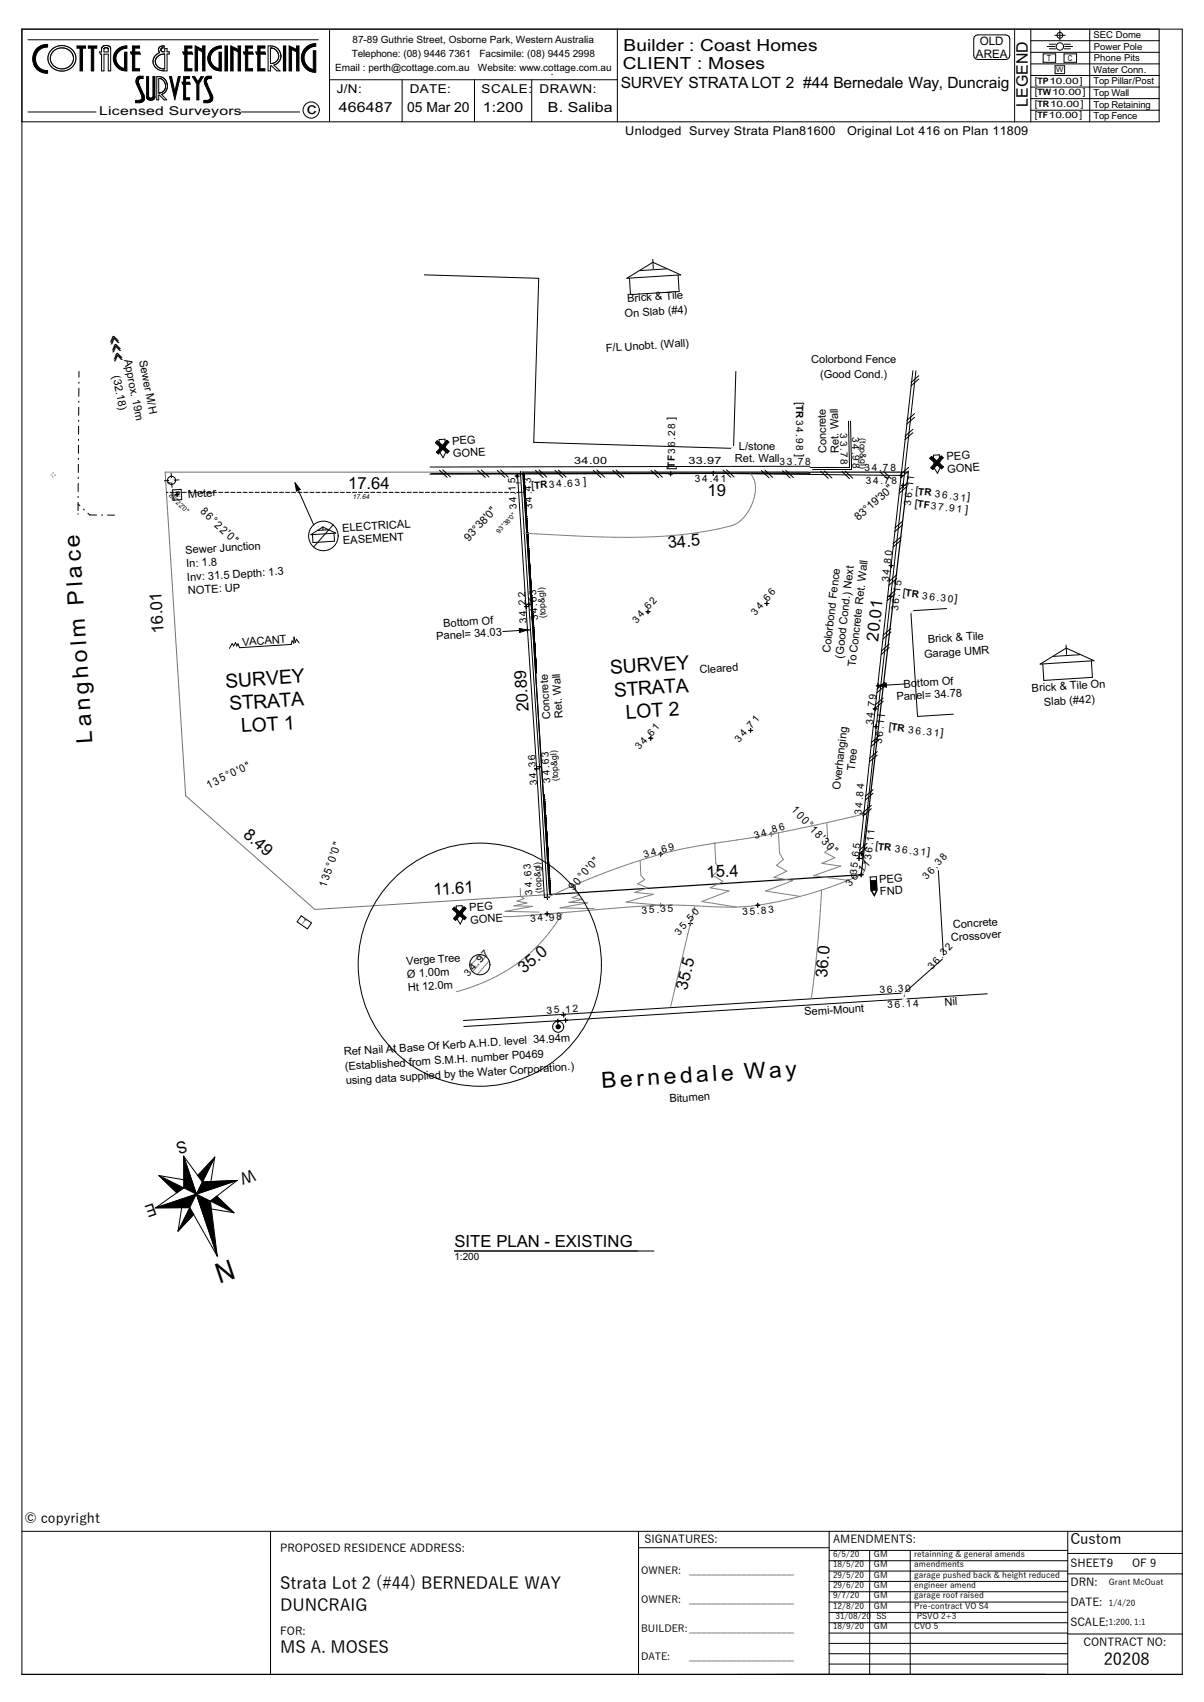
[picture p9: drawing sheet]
<svg xmlns="http://www.w3.org/2000/svg" width="297mm" height="420mm" viewBox="0 0 297 420" stroke-linecap="round" stroke-linejoin="round" font-family="sans-serif">
<defs><g id="words">
<text font-size="6.9" x="56.9" y="310.7" transform="rotate(161 56.9 310.7)">N</text>
<g font-size="5.5">
<text x="22.8" y="183.3" transform="rotate(-94 22.8 183.3)">L a n g h o lm P la c e</text>
<text x="148.5" y="268.6" transform="rotate(-4 148.5 268.6)">B e rn e d a le W a y</text>
</g>
<g font-size="4.8">
<text x="150.6" y="166.3" transform="rotate(-4 150.6 166.3)">SURVEY</text>
<text x="55.7" y="169.7" transform="rotate(-4 55.7 169.7)">SURVEY</text>
<text x="151.6" y="171.9" transform="rotate(-4 151.6 171.9)">STRATA</text>
<text x="56.7" y="175.2" transform="rotate(-4 56.7 175.2)">STRATA</text>
<text x="154.5" y="177.4" transform="rotate(-4 154.5 177.4)">LOT 2</text>
<text x="59.6" y="180.7" transform="rotate(-4 59.6 180.7)">LOT 1</text>
</g>
<text font-size="4.6" x="30.8" y="88.3" transform="rotate(-101 30.8 88.3)">&gt;&gt;&gt;</text>
<g font-size="4.1">
<text x="153.6" y="17.1">CLIENT : Moses</text>
<text x="153.8" y="12.6">Builder : Coast Homes</text>
<text x="75.7" y="28.2">c</text>
<text x="85.9" y="120.6">17.64</text>
<text x="174.6" y="122.3">19</text>
<text x="164.9" y="135.3" transform="rotate(-6 164.9 135.3)">34.5</text>
<text x="40.4" y="156.2" transform="rotate(-94 40.4 156.2)">16.01</text>
<text x="216.6" y="158.3" transform="rotate(-83 216.6 158.3)">20.01</text>
<text x="130.4" y="175.6" transform="rotate(-94 130.4 175.6)">20.89</text>
<text x="59.8" y="206.3" transform="rotate(41 59.8 206.3)">8.49</text>
<text x="107" y="220.9" transform="rotate(-4 107 220.9)">11.61</text>
<text x="174.4" y="216.7" transform="rotate(-4 174.4 216.7)">15.4</text>
<text x="129.2" y="240.4" transform="rotate(-40 129.2 240.4)">35.0</text>
<text x="169.4" y="244.4" transform="rotate(-75 169.4 244.4)">35.5</text>
<text x="204" y="241.3" transform="rotate(-85 204 241.3)">36.0</text>
<text x="45.6" y="281.3" transform="rotate(161 45.6 281.3)">S</text>
<text x="62.4" y="288.6" transform="rotate(161 62.4 288.6)">W</text>
<text x="38" y="296.8" transform="rotate(161 38 296.8)">E</text>
<text x="112.1" y="307.7">SITE PLAN - EXISTING</text>
<text x="69.1" y="392.1">Strata Lot 2 (#44) BERNEDALE WAY</text>
<text x="69.1" y="397.6">DUNCRAIG</text>
<text x="69.1" y="408">MS A. MOSES</text>
<text x="272.3" y="411">20208</text>
</g>
<text font-size="3.9" x="253.5" y="26.3" transform="rotate(-90 253.5 26.3)">LEGEND</text>
<text font-size="3.8" x="153.1" y="21.8">SURVEY STRATA LOT 2 #44 Bernedale Way, Duncraig</text>
<text font-size="3.6" x="264" y="381">Custom</text>
<g font-size="3.4">
<text x="83.6" y="27.6">466487</text>
<text x="100.4" y="27.6">05 Mar 20</text>
<text x="119.1" y="27.6">1:200</text>
<text x="135.2" y="27.6">B. Saliba</text>
<text x="6" y="375.8">© copyright</text>
</g>
<g font-size="3">
<text x="83.1" y="22.9">J/N:</text>
<text x="101.1" y="22.9">DATE:</text>
<text x="118.8" y="22.9">SCALE:</text>
<text x="133.1" y="22.9">DRAWN:</text>
<text x="24.5" y="28.5">Licensed Surveyors</text>
<text x="154.2" y="33.3">Unlodged Survey Strata Plan81600</text>
<text x="209" y="33.3">Original Lot 416 on Plan 11809</text>
</g>
<g font-size="2.9">
<text x="241.7" y="11.1">OLD</text>
<text x="240.7" y="14.2">AREA</text>
</g>
<g font-size="2.7">
<text x="136" y="18.8" transform="rotate(-45 136 18.8)">.</text>
<text x="154.8" y="74.5" transform="rotate(-4 154.8 74.5)">Brick &amp; Tile</text>
<text x="154.1" y="78.3" transform="rotate(-4 154.1 78.3)">On Slab (#4)</text>
<text x="30.6" y="88.7" transform="rotate(79 30.6 88.7)">Approx. 19m</text>
<text x="34.3" y="89" transform="rotate(79 34.3 89)">Sewer M/H</text>
<text x="149.5" y="86.8" transform="rotate(-4 149.5 86.8)">F/L Unobt. (Wall)</text>
<text x="200.1" y="89.6">Colorbond Fence</text>
<text x="27.8" y="92.8" transform="rotate(79 27.8 92.8)">(32.18)</text>
<text x="202.3" y="93.3">(Good Cond.)</text>
<text x="196.4" y="99.3" transform="rotate(90 196.4 99.3)">[TR3 4 .9 8 ]</text>
<text x="111.6" y="109.7" transform="rotate(-4 111.6 109.7)">PEG</text>
<text x="111.8" y="112.8" transform="rotate(-4 111.8 112.8)">GONE</text>
<text x="182.3" y="111.1">L/stone</text>
<text x="203.9" y="111.9" transform="rotate(-91 203.9 111.9)">Concrete</text>
<text x="206.9" y="111.8" transform="rotate(-91 206.9 111.8)">Ret. Wall</text>
<text x="233.6" y="113.6" transform="rotate(-4 233.6 113.6)">PEG</text>
<text x="166.5" y="116.1" transform="rotate(-90 166.5 116.1)">[TF3 6 .2 8 ]</text>
<text x="181.3" y="114.1">Ret. Wall</text>
<text x="233.8" y="116.7" transform="rotate(-4 233.8 116.7)">GONE</text>
<text x="46.4" y="122.9" transform="rotate(-4 46.4 122.9)">Meter</text>
<text x="131.1" y="120.6" transform="rotate(-4 131.1 120.6)">[TR3 4 .6 3 ]</text>
<text x="225.6" y="125.1" transform="rotate(7 225.6 125.1)">[TF3 7 .9 1 ]</text>
<text x="225.7" y="122" transform="rotate(7 225.7 122)">[TR 3 6 .3 1]</text>
<text x="49.3" y="126.4" transform="rotate(43 49.3 126.4)">86°22'0&quot;</text>
<text x="84.5" y="131.2" transform="rotate(-4 84.5 131.2)">ELECTRICAL</text>
<text x="211.8" y="128.6" transform="rotate(-42 211.8 128.6)">83°19'30&quot;</text>
<text x="45.8" y="136.7" transform="rotate(-4 45.8 136.7)">Sewer Junction</text>
<text x="84.7" y="134.3" transform="rotate(-4 84.7 134.3)">EASEMENT</text>
<text x="115.6" y="133.6" transform="rotate(-47 115.6 133.6)">93°38'0&quot;</text>
<text x="46" y="140" transform="rotate(-4 46 140)">In: 1.8</text>
<text x="46.2" y="143.4" transform="rotate(-4 46.2 143.4)">Inv: 31.5 Depth: 1.3</text>
<text x="46.4" y="146.7" transform="rotate(-4 46.4 146.7)">NOTE: UP</text>
<text x="222.6" y="147.1" transform="rotate(7 222.6 147.1)">[TR 3 6 .3 0]</text>
<text x="109.4" y="154.7" transform="rotate(-4 109.4 154.7)">Bottom Of</text>
<text x="59.8" y="159.4" transform="rotate(-4 59.8 159.4)">VACANT</text>
<text x="107.7" y="157.9" transform="rotate(-4 107.7 157.9)">Panel= 34.03</text>
<text x="204.8" y="161.2" transform="rotate(-83 204.8 161.2)">Colorbond Fence</text>
<text x="229" y="158.6" transform="rotate(-4 229 158.6)">Brick &amp; Tile</text>
<text x="172.6" y="166.2" transform="rotate(-4 172.6 166.2)">Cleared</text>
<text x="207.9" y="162.5" transform="rotate(-83 207.9 162.5)">(Good Cond.) Next</text>
<text x="211" y="164.7" transform="rotate(-83 211 164.7)">To Concrete Ret. Wall</text>
<text x="228" y="162.3" transform="rotate(-4 228 162.3)">Garage UMR</text>
<text x="221.2" y="172.8" transform="rotate(-4 221.2 172.8)">Panel= 34.78</text>
<text x="222.9" y="169.7" transform="rotate(-4 222.9 169.7)">Bottom Of</text>
<text x="254.6" y="170.7" transform="rotate(-4 254.6 170.7)">Brick &amp; Tile On</text>
<text x="135.8" y="177.5" transform="rotate(-94 135.8 177.5)">Concrete</text>
<text x="138.8" y="177.2" transform="rotate(-94 138.8 177.2)">Ret. Wall</text>
<text x="257.6" y="174.2" transform="rotate(-4 257.6 174.2)">Slab (#42)</text>
<text x="219.1" y="180.1" transform="rotate(7 219.1 180.1)">[TR 3 6 .3 1]</text>
<text x="210.8" y="190.3" transform="rotate(-83 210.8 190.3)">Tree</text>
<text x="51.5" y="194.6" transform="rotate(-26 51.5 194.6)">135°0'0&quot;</text>
<text x="207.2" y="194.9" transform="rotate(-83 207.2 194.9)">Overhanging</text>
<text x="195.1" y="200" transform="rotate(47 195.1 200)">100°18'30&quot;</text>
<text x="215.9" y="209.6" transform="rotate(7 215.9 209.6)">[TR 3 6 .3 1]</text>
<text x="80.4" y="219.2" transform="rotate(-71 80.4 219.2)">135°0'0&quot;</text>
<text x="141.4" y="219.9" transform="rotate(-49 141.4 219.9)">90°0'0&quot;</text>
<text x="216.9" y="217.9" transform="rotate(-4 216.9 217.9)">PEG</text>
<text x="217.1" y="220.9" transform="rotate(-4 217.1 220.9)">FND</text>
<text x="115.8" y="224.8" transform="rotate(-4 115.8 224.8)">PEG</text>
<text x="116" y="227.9" transform="rotate(-4 116 227.9)">GONE</text>
<text x="234.6" y="232.2" transform="rotate(-4 234.6 232.2)">Crossover</text>
<text x="235.1" y="229.1" transform="rotate(-4 235.1 229.1)">Concrete</text>
<text x="100.3" y="238" transform="rotate(-4 100.3 238)">Verge Tree</text>
<text x="100.5" y="241.3" transform="rotate(-4 100.5 241.3)">Ø 1.00m</text>
<text x="100.7" y="244.6" transform="rotate(-4 100.7 244.6)">Ht 12.0m</text>
<text x="198.5" y="250.6" transform="rotate(-4 198.5 250.6)">Semi-Mount</text>
<text x="233.1" y="248.2" transform="rotate(-4 233.1 248.2)">Nil</text>
<text x="84.9" y="260.5" transform="rotate(-4 84.9 260.5)">Ref Nail At Base Of Kerb A.H.D. level 34.94m</text>
<text x="85.1" y="264" transform="rotate(-4 85.1 264)">(Established from S.M.H. number P0469</text>
<text x="85.4" y="267.6" transform="rotate(-4 85.4 267.6)">using data supplied by the Water Corporation.)</text>
<text x="165.2" y="272.1" transform="rotate(-4 165.2 272.1)">Bitumen</text>
<text x="69.1" y="383">PROPOSED RESIDENCE ADDRESS:</text>
<text x="159" y="380.8">SIGNATURES:</text>
<text x="205.5" y="380.7">AMENDMENTS:</text>
<text x="264" y="386.8">SHEET:9</text>
<text x="279.2" y="386.8">OF 9</text>
<text x="264" y="391.3">DRN:</text>
<text x="264" y="401.2">SCALE:</text>
<text x="264" y="396.2">DATE:</text>
<text x="69.1" y="403.6">FOR:</text>
<text x="267.3" y="406.2">CONTRACT NO:</text>
</g>
<g font-size="2.5">
<text x="87" y="10.6">87-89 Guthrie Street, Osborne Park, Western Australia</text>
<text x="82.6" y="17.6">Email : perth@cottage.com.au</text>
<text x="86.8" y="14.1">Telephone: (08) 9446 7361</text>
<text x="117.9" y="17.6">Website: www.cottage.com.au</text>
<text x="118.3" y="14.1">Facsimile: (08) 9445 2998</text>
<text x="207.3" y="106.9" transform="rotate(89 207.3 106.9)">3 3 .7 8</text>
<text x="210.2" y="107.8" transform="rotate(89 210.2 107.8)">3 4 .9 8</text>
<text x="141.7" y="114.5">34.00</text>
<text x="169.9" y="114.6">33.97</text>
<text x="171.4" y="118.9" transform="rotate(-1 171.4 118.9)">3 4 .4 1</text>
<text x="192.3" y="114.8">3 3 .7 8</text>
<text x="213.2" y="116.2" transform="rotate(-1 213.2 116.2)">3 4 .7 8</text>
<text x="213.6" y="119.5" transform="rotate(-1 213.6 119.5)">3 4 .7 8</text>
<text x="127.5" y="125.7" transform="rotate(-94 127.5 125.7)">3 4 .1 5</text>
<text x="131.4" y="125.6" transform="rotate(-94 131.4 125.6)">3 4 .4 3</text>
<text x="224.7" y="124.8" transform="rotate(-83 224.7 124.8)">3 6 .11</text>
<text x="219.2" y="143.6" transform="rotate(-83 219.2 143.6)">3 4 .8 0</text>
<text x="130" y="153.8" transform="rotate(-94 130 153.8)">3 4 .2 2</text>
<text x="132.7" y="153.1" transform="rotate(-94 132.7 153.1)">3 4 .6 3</text>
<text x="157.1" y="154" transform="rotate(-49 157.1 154)">3 4 .6 2</text>
<text x="186.4" y="151.9" transform="rotate(-49 186.4 151.9)">3 4 .6 6</text>
<text x="221.5" y="150.9" transform="rotate(-83 221.5 150.9)">3 6 .1 5</text>
<text x="215.3" y="179" transform="rotate(-83 215.3 179)">3 4 .7 9</text>
<text x="157.8" y="185.2" transform="rotate(-49 157.8 185.2)">3 4 .6 1</text>
<text x="182.4" y="183.3" transform="rotate(-49 182.4 183.3)">3 4 .7 1</text>
<text x="217.5" y="183.6" transform="rotate(-83 217.5 183.6)">3 6 .11</text>
<text x="132.5" y="193.8" transform="rotate(-94 132.5 193.8)">3 4 .3 6</text>
<text x="135.8" y="193.1" transform="rotate(-94 135.8 193.1)">3 4 .6 3</text>
<text x="212.5" y="201.2" transform="rotate(-85 212.5 201.2)">3 4 .8 4</text>
<text x="186.3" y="207" transform="rotate(-17 186.3 207)">3 4 .8 6</text>
<text x="159" y="211.8" transform="rotate(-16 159 211.8)">3 4 .6 9</text>
<text x="211.3" y="215.9" transform="rotate(-83 211.3 215.9)">3 5 .6 5</text>
<text x="214.9" y="212.2" transform="rotate(-83 214.9 212.2)">3 6 .11</text>
<text x="131.4" y="220.8" transform="rotate(-94 131.4 220.8)">3 4 .6 3</text>
<text x="209.7" y="218.8" transform="rotate(-49 209.7 218.8)">3 6 .11</text>
<text x="228.6" y="217.2" transform="rotate(-49 228.6 217.2)">3 6 .3 8</text>
<text x="130.9" y="227.5" transform="rotate(-4 130.9 227.5)">3 4 .9 8</text>
<text x="158.4" y="225.4" transform="rotate(-4 158.4 225.4)">3 5 .3 5</text>
<text x="183.2" y="225.8" transform="rotate(-4 183.2 225.8)">3 5 .8 3</text>
<text x="167.5" y="230.9" transform="rotate(-49 167.5 230.9)">3 5 .5 0</text>
<text x="230" y="239.4" transform="rotate(-49 230 239.4)">3 6 .3 2</text>
<text x="115.5" y="241" transform="rotate(-48 115.5 241)">3 4 .9 7</text>
<text x="217" y="245.1" transform="rotate(-4 217 245.1)">3 6 .3 0</text>
<text x="134.9" y="250.2" transform="rotate(-4 134.9 250.2)">3 5 .1 2</text>
<text x="218.9" y="248.8" transform="rotate(-4 218.9 248.8)">3 6 .1 4</text>
<text x="112.1" y="310.9">1:200</text>
<text x="158.2" y="388.3">OWNER:</text>
<text x="170" y="388.3">_____________________</text>
<text x="158.2" y="395.6">OWNER:</text>
<text x="170" y="395.6">_____________________</text>
<text x="158.2" y="402.6">BUILDER:_____________________</text>
<text x="158.2" y="409.7">DATE:</text>
<text x="170" y="409.7">_____________________</text>
</g>
<g font-size="2.4">
<text x="269.8" y="9.4">SEC Dome</text>
<text x="269.7" y="18">Water Conn.</text>
<text x="269.8" y="12.2">Power Pole</text>
<text x="269.8" y="15.1">Phone Pits</text>
<text x="255.3" y="20.6">[TP10.00]</text>
<text x="255.3" y="23.5">[TW10.00]</text>
<text x="269.7" y="20.8">Top Pillar/Post</text>
<text x="269.7" y="23.7">Top Wall</text>
<text x="255.3" y="26.4">[TR10.00]</text>
<text x="255.3" y="29.2">[TF10.00]</text>
<text x="269.7" y="26.5">Top Retaining</text>
<text x="269.7" y="29.4">Top Fence</text>
</g>
<g font-size="2.2">
<text x="212.1" y="108.1" transform="rotate(90 212.1 108.1)">(top&amp;gl)</text>
<text x="134.7" y="152.5" transform="rotate(-94 134.7 152.5)">(top&amp;gl)</text>
<text x="137.7" y="192.7" transform="rotate(-94 137.7 192.7)">(top&amp;gl)</text>
<text x="133.7" y="220.3" transform="rotate(-94 133.7 220.3)">(top&amp;gl)</text>
</g>
<g font-size="2.1">
<text x="205.5" y="384.2">6/5/20</text>
<text x="205.5" y="386.7">18/5/20</text>
<text x="205.5" y="389.3">29/5/20</text>
<text x="215.6" y="384.2">GM</text>
<text x="215.6" y="386.7">GM</text>
<text x="215.6" y="389.3">GM</text>
<text x="225.5" y="384.2">retainning &amp; general amends</text>
<text x="225.5" y="386.7">amendments</text>
<text x="225.5" y="389.3">garage pushed back &amp; height reduced</text>
<text x="205.5" y="391.8">29/6/20</text>
<text x="205.5" y="394.4">9/7/20</text>
<text x="215.6" y="391.8">GM</text>
<text x="215.6" y="394.4">GM</text>
<text x="225.5" y="391.8">engineer amend</text>
<text x="225.5" y="394.4">garage roof raised</text>
<text x="273.5" y="391.2">Grant McOuat</text>
<text x="205.5" y="396.9">12/8/20</text>
<text x="206.1" y="399.5">31/08/20</text>
<text x="215.6" y="396.9">GM</text>
<text x="216.2" y="399.5">SS</text>
<text x="225.5" y="396.9">Pre-contract VO S4</text>
<text x="226.1" y="399.5">PSVO 2+3</text>
<text x="273.5" y="396.3">1/4/20</text>
<text x="273.5" y="401">1:200, 1:1</text>
<text x="205.5" y="402">18/9/20</text>
<text x="215.6" y="402">GM</text>
<text x="225.5" y="402">CVO 5</text>
</g>
<g font-size="2">
<text x="258.3" y="15">T</text>
<text x="263.4" y="15">C</text>
</g>
<text font-size="1.9" x="42.9" y="121.2" transform="rotate(86 42.9 121.2)">W</text>
<g font-size="1.7">
<text x="260.5" y="17.9">W</text>
<text x="74.4" y="227.9" transform="rotate(34 74.4 227.9)">T</text>
</g>
<g font-size="1.6">
<text x="42.5" y="119.7" transform="rotate(-94 42.5 119.7)">1</text>
<text x="128.4" y="119.8" transform="rotate(-94 128.4 119.8)">1</text>
<text x="41.5" y="122.5" transform="rotate(43 41.5 122.5)">86°22'0&quot;</text>
<text x="87" y="123">17.64</text>
<text x="123.1" y="131.7" transform="rotate(-47 123.1 131.7)">93°38'0&quot;</text>
</g>
</g></defs>
<g fill="none" stroke="#000" stroke-width=".25">
<path d="M5.4 7.2h286.2v406h-286.2zM112.1 308.7h49.2M5.4 377.9h286.2M66.7 377.9v35.3M157.5 377.9v35.3M204.5 377.9v35.3M263.4 377.9v35.3M157.5 381.9h47M204.5 397.9h58.9M204.5 395.3h58.9M204.5 392.8h58.9M204.5 390.2h58.9"/>
<path d="M204.5 387.7h58.9M204.5 385.1h58.9M204.5 382.6h58.9M214.5 382.6v30.6M224.5 382.6v30.6M263.4 383.3h28.2M263.4 388.4h28.2M204.5 408.1h58.9M204.5 405.5h58.9M204.5 403h58.9M204.5 400.4h58.9M204.5 410.6h58.9"/>
<path d="M263.4 403.2h28.2"/>
</g>
<!-- layer: B1  SITE-(survey) -->
<g fill="none" stroke="#808080" stroke-width=".25">
<path d="M185.1 116.9a6.8 6.8 0 0 1 .5 7.2 9 9 0 0 1-5.2 5.6 112.9 112.9 0 0 1-31.9 2.8l-19.4-.9M128.3 219.3l.1 1.9 .9 .5-1.8 .7 2.5 .4-3.2 .7 4.6 .2-6.8 1.2 8.4 .2M141.9 218.4l.1 1.9 .9 .6-1.8 .6 2.5 .5-3.3 .7 4.6 .1-6.8 1.2 8.5 .2M157.9 212.4l.2 3.6 .9 1.1-1.7 1 2.5 1-3.2 1.1 4.6 .5-6.7 1.9 8.4 .8M176.3 207.9l.3 5.1 .9 1.6-1.7 1.4 2.6 1.5-3.2 1.6 4.6 .8-6.7 2.6 8.5 1.3M189.8 205.9h1M190.3 205.4v1M192 205.5l.3 5 1 1.6-1.7 1.4 2.5 1.5-3.2 1.5 4.6 .8-6.7 2.6 8.6 1.3M202.7 219.7a306.1 306.1 0 0 1-2.6 26.7M204 203l.2 4.6 .9 1.4-1.7 1.3 2.5 1.3-3.2 1.5 4.7 .6-6.7 2.4 8.5 1.1M212.6 211.9a2.09 2.09 0 0 1 .7 2.9l-.5 .8a89.5 89.5 0 0 1-30.3 8.2l-19.6-.4M212.9 200.9a401 401 0 0 1-41.5 8 151.8 151.8 0 0 0-36.4 12.5"/>
<path d="M118.6 235.6l-2.7 2.8M119.8 236l-3.3 3.8M120.7 237.1l-3 3.4M138.9 225.1a41.4 41.4 0 0 1-26.3 19.6M162.4 223.4h1M162.9 223.4l-8.7 .5-25.3 2.1-4.7 .2M162.9 222.9v1M171.4 223.5l-6 24.9"/>
</g>
<g fill="#000">
<path d="M72.8 119.2l1.3 1.6-1 .4zM128.1 155.1l2 .4-1.9 .6zM216.6 169.2l2-.6 .1 1zM39.2 290.1l6.1 3-1.7 1.2zM38.4 298.1l10-3.4-1.6 3.3zM45.3 285.3l3.1 9.4-3.1-1.6zM53 285.6l-3.1 6.1-1.1-1.7zM51.9 296.4l1.6-1.2 4.2 4.1zM49.9 291.7l8.6-.4-10.1 3.4zM46.8 298l1 1.7-3.9 4.1zM48.4 294.7l3.5 1.7 1.7 13.6z"/>
<path d="M9.1 11.9l.9-.6 1.1-.3h.6v.6a2.92 2.92 0 0 0-3 2.9 2.92 2.92 0 0 0 3 2.9v.7a3.6 3.6 0 0 1-3.3-2.2 3.6 3.6 0 0 1 .7-4z" fill-rule="evenodd"/>
<path d="M19 11.3h2.1v.6h-.8v5.6h-.6v-5.6h-.7z" fill-rule="evenodd"/>
<path d="M21.8 11.3h2.1v.6h-.8v5.6h-.6v-5.6h-.7z" fill-rule="evenodd"/>
<path d="M28.8 12.4a3.4 3.4 0 0 1 2.5-1.1v.6a2.52 2.52 0 0 0-2.7 2.2 2.52 2.52 0 0 0 2.1 2.8v-4h.6v4.6h-.3a3 3 0 0 1-2.7-1.9 3 3 0 0 1 .5-3.2z" fill-rule="evenodd"/>
<path d="M32.7 11.3h1.7v.6h-1.2v.9h1.2l.2 .6h-1.4v3.6h1.2v.5h-1.7v-4.1h-.3l-.2-.6h.5z" fill-rule="evenodd"/>
<path d="M41.8 18.9h.5l.8 3.7 .9-3.7h.5l-1.4 5.7z" fill-rule="evenodd"/>
<path d="M45.6 11.3h1.7v.6h-1.1v.9h1.1l.2 .6h-1.3v3.6h1.1v.5h-1.7v-4.1h-.3l-.2-.6h.5z" fill-rule="evenodd"/>
<path d="M48.1 11.3l1.9 .9v-.9h.6v6.2h-.6v-4.7l-1.3-.6v5.3h-.6z" fill-rule="evenodd"/>
<path d="M52.1 12.4a3.4 3.4 0 0 1 2.5-1.1v.6a2.52 2.52 0 0 0-2.7 2.2 2.52 2.52 0 0 0 2.1 2.8v-4h.6v4.6h-.3a3 3 0 0 1-2.7-1.9 3 3 0 0 1 .5-3.2z" fill-rule="evenodd"/>
<path d="M55.5 11.3h.6v6.2h-.6z" fill-rule="evenodd"/>
<path d="M56.9 11.3l1.8 .9v-.9h.6v6.2h-.6v-4.7l-1.2-.6v5.3h-.6z" fill-rule="evenodd"/>
<path d="M60.5 11.3h1.8v.6h-1.2v.9h1.2l.2 .6h-1.4v3.6h1.2v.5h-1.8v-4.1h-.3l-.2-.6h.5z" fill-rule="evenodd"/>
<path d="M63.6 11.3h1.7v.6h-1.1v.9h1.1l.2 .6h-1.3v3.6h1.1v.5h-1.7v-4.1h-.3l-.2-.6h.5z" fill-rule="evenodd"/>
<path d="M69.9 11.3h.6v6.2h-.6z" fill-rule="evenodd"/>
<path d="M71.3 11.3l1.9 .9v-.9h.6v6.2h-.6v-4.7l-1.3-.6v5.3h-.6z" fill-rule="evenodd"/>
<path d="M75.4 11.8a3.5 3.5 0 0 1 2.5-1v.6a2.89 2.89 0 0 0-2.9 2.6 2.89 2.89 0 0 0 2.3 3.1v-4.6h.6v5.3h-.2a3.5 3.5 0 0 1-3.1-2.2 3.5 3.5 0 0 1 .8-3.8z" fill-rule="evenodd"/>
<path d="M33.9 19.1l.4-.3h1v.6h-.5a.8 .8 0 0 0-.7 .5 .8 .8 0 0 0 .2 .8l1.1 2.6a1.28 1.28 0 0 1 .1 1.5 1.28 1.28 0 0 1-1.3 .6h-.7v-.6h.7a.77 .77 0 0 0 .9-.4 .77 .77 0 0 0-.2-1l-1.2-2.6a1.68 1.68 0 0 1 .2-1.7z" fill-rule="evenodd"/>
<path d="M36.2 18.9h.5v5a.59 .59 0 0 0 .5 .3 .59 .59 0 0 0 .5-.3v-5h.5v5.1a1.05 1.05 0 0 1-1 .7 1.05 1.05 0 0 1-1-.8z" fill-rule="evenodd"/>
<path d="M45.3 18.9h1.5v.5h-1v.9h.9l.2 .5h-1.1v3.3h1v.5h-1.5v-3.8h-.3l-.1-.5h.4z" fill-rule="evenodd"/>
<path d="M47.4 18.9h.6l.8 1.3 .8-1.3h.6l-1.1 1.8v3.9h-.5v-3.9z" fill-rule="evenodd"/>
<path d="M50.7 19.1l.5-.3h.9v.6h-.5a.8 .8 0 0 0-.7 .5 .8 .8 0 0 0 .2 .8l1.2 2.6a1.28 1.28 0 0 1 0 1.5 1.28 1.28 0 0 1-1.3 .6h-.7v-.6h.8a.77 .77 0 0 0 .8-.4 .77 .77 0 0 0-.2-1l-1.2-2.6a1.68 1.68 0 0 1 .2-1.7z" fill-rule="evenodd"/>
</g>
<!-- layer: B0  SITE-(boundary) -->
<g fill="none" stroke="#000" stroke-width=".25">
<path d="M129.2 117.1h.1M129.2 117.4v.1M129.2 117.5h.1M129.2 117.9h.1M129.2 118v.1M129.2 118l.1 .1M129.2 116.9h.1M129.2 116.9v.2M129.3 118.4v.1M129.3 118.5h.1M129.3 118.5v.1M129.3 117.4h-.1"/>
<path d="M129.3 117.5h-.1M129.3 117.5v.1M129.3 117.6h-.1M129.3 118.9h.1M129.3 118.9l.1 .1M129.3 117.9l-.1 .1M129.3 119.4v.1M129.3 119.4l.1 .1M129.4 119.9v.1M129.4 118.9h-.1M129.4 118.9l-.1 .1M129.4 119v.1"/>
<path d="M129.4 119.4h-.1M129.4 120h.1M129.4 120v.1M129.4 120.5l.1 .1M129.4 120.9l.1 .2M129.4 120.1h.1M129.5 121.4h.1M129.5 121.4v.1M129.5 121.5v.1M129.5 120.3l-.1 .2M129.5 120.6h-.1M129.5 122l.1-.1-.1 .2"/>
<path d="M129.5 122v.1M129.5 122.1h.1M129.5 121l-.1 .1M129.6 122.4h.1M129.5 122.5v.1M129.5 122.6h.1M129.5 121.6h.1M129.5 122.9l.1 .2M129.6 123.4h.1M129.6 123.5h.1M129.6 123.5l.1 .1M129.6 122.4l-.1 .1"/>
<path d="M129.6 122.5h-.1M129.6 123.9h.1M129.6 124h.1M129.6 124l.1 .1M129.6 123v.1M129.7 123.4l-.1 .1M129.7 124.9h.1M129.7 124.9l.1 .1M129.7 123.9l-.1 .1M129.7 125.5l.1 .1M129.7 125.5h.1M129.7 124.3v.1"/>
<path d="M129.7 124.4v.1M129.7 124.5h-.1M129.7 124.5v.1M129.7 125.9h.1M129.7 126h.1M129.7 124.8v.1M129.8 126.4l.1 .2M129.8 125.3l-.1 .1M129.8 125.4l-.1 .1M129.8 125.6h-.1M129.8 126.9l.1 .2M129.8 125.9l-.1 .1"/>
<path d="M129.8 126.4v.2M129.9 127.8v.1M129.9 128h.1M129.9 126.9l-.1 .1M129.9 127.1h-.1M130 128.4h.1M129.9 127.4v.2M129.9 127.4l-.1 .1M129.9 127.5l-.1 .1M129.9 128.8l.1 .2M129.9 127.9v.1M130 129.3v.1"/>
<path d="M130 129.4v.1M130 128.4l-.1 .2 .1-.1M130 129.8l.1 .1M130 128.8l-.1 .1M130 129h.1M130 129v.1M130 129.5v.1M130 129.5h.1M130.1 130.8h.1M130.1 129.9h.1M130.1 130h-.1M130.1 130v.1"/>
<path d="M130.1 131.4h.1M130.1 131.5h.1M130.1 131.5v.1M130.1 130.3v.1M130.1 130.4h.1M130.1 130.4v.1M130.1 131.9l.1 .1M130.1 130.8v.1M130.1 130.9h.1M130.1 130.9v.1M130.1 132.3l.1 .1M130.2 131.4l-.1 .1"/>
<path d="M130.2 132.8v.1M130.2 131.9v.1M130.2 132.1h-.1M130.2 133.3v.1M130.2 132.4v.1M130.2 132.5h.1M130.2 133.8l.1 .1M130.3 132.8v.2M130.3 134.3l.1 .2M130.3 133.4v.1M130.3 134.8v.1M130.3 133.8v.1"/>
<path d="M130.3 133.9v.1M130.3 134v.1M130.3 135.3v.2M130.3 134.3v.1M130.4 134.4v.1M130.4 134.5v.1M130.4 135.8v.1M130.4 134.9v.2M130.4 136.3l.1 .3M130.4 135.5v.1M130.4 136.8v.1M130.4 135.9v.2l.1-.1"/>
<path d="M130.5 137.4v.2M130.5 136.3h-.1M130.5 137.9l.1 .1M130.5 136.9l-.1 .2M130.5 138.3l.1 .2M130.6 138.8v.1M130.6 139v.1M130.6 138l-.1 .1M130.6 139.3l.1 .2M130.6 139.5l.1 .1M130.6 138.6h-.1M130.6 139.8l.1 .2"/>
<path d="M130.6 138.9v.1M130.7 140.3v.3M130.7 140.9l.1 .1M130.7 141.3l.1 .1M130.7 141.5h.1M130.8 140.8h-.1M130.8 140.8l-.1 .1M130.8 141v.1M130.8 142.4v.1M130.8 141.3h-.1M130.8 142.5h.1M130.8 142.5l.1 .1"/>
<path d="M130.8 142.9h.1M130.8 141.8v.2M130.8 141.9v.1M130.8 143.4h.1M130.9 142.3l-.1 .1M130.9 143.5h.1M131 143.9h.1M130.9 144h.1M130.9 142.8l-.1 .1M130.9 143h-.1M130.9 143.3h-.1M130.9 144.8h.1"/>
<path d="M130.9 144.9v.1M131 145h.1M131 144.3h-.1M131 144.3l-.1 .1M131 144.4v.1M131 145.8l.1 .1M131 145.9h.1M131 145h-.1M131 146.4h.1M131 145.3h.1M131.1 145.4h-.1M131.1 145.5l-.1 .1"/>
<path d="M131.1 146.8h.1M131.1 145.8h-.1M131.1 145.8l-.1 .1M131.1 146h-.1M131.1 147.5h.1M131.1 146.4l-.1 .1M131.1 146.8v.1M131.1 148h.1M131.1 147h.1M131.2 148.4h.1M131.2 147.3l-.1 .1M131.2 148.5h.1"/>
<path d="M131.2 147.9l-.1 .1M131.2 149.5h.1M131.2 148.4v.1M131.3 149.8v.1M131.3 148.9h-.1M131.3 148.9l-.1 .1M131.3 149h.1M131.3 150.3v.1M131.3 150.4h.1M131.3 149.3v.1M131.3 149.3l-.1 .1M131.3 149.4h.1"/>
<path d="M131.3 150.8v.1M131.3 150.9h.1M131.3 149.9h.1M131.3 150h.1M131.4 151.3v.1zM131.4 151.5h.1M131.4 150.5h-.1M131.4 151.8h.1M131.4 150.9l-.1 .1M131.4 152.3v.1M131.4 152.4h.1M131.4 152.5h.1"/>
<path d="M131.5 152.9h.1M131.5 151.8h-.1M131.5 153h.1M131.5 151.8v.1M131.5 151.9h-.1M131.5 151.9l-.1 .1M131.5 153.5h.1M131.5 153.8h.1M131.5 152.8v.1M131.5 154h.1M131.5 154.4l.1 .1M131.6 154.5h.1"/>
<path d="M131.6 153.4v-.1v.2M131.6 154.9h.1M131.6 154.9v.1M131.6 153.8v.1M131.6 153.9v.1M131.6 155.3l.1 .1M131.6 155.5h.1M131.6 156h.1M131.7 154.9h-.1M131.7 155h-.1M131.7 156.3h.1M131.7 156.4l.1 .1"/>
<path d="M131.7 155.4l-.1 .1M131.7 156.8v.1M131.7 156.9h.1M131.7 156.9v.1M131.7 155.8v.1M131.7 155.9h.1M131.7 157.3h.1M131.7 157.4h.1M131.7 157.4l.1 .1M131.7 157.5h.1M131.8 156.5h-.1M131.8 157.9v.1"/>
<path d="M131.8 156.8l-.1 .1M131.8 158.3v.1M131.8 158.4h.1M131.8 157.3h.1M131.8 158.5h.1M131.8 157.3l-.1 .1M131.8 157.4h-.1M131.8 158.9h.1M131.8 158.9l.1 .1M131.8 157.8v.1M131.8 159h.1M131.9 159.3v.1z"/>
<path d="M131.9 159.4h.1M131.9 159.5h.1M132 159.9h.1M131.9 160h.1M131.9 160.3h.1M131.9 160.5h.1M132 160.8v.1M132 160.9h.1M132 160.9v.1M132 161h.1M132 160h-.1M132 161.4l.1 .1"/>
<path d="M132 160.4h-.1M132 161.9l.1 .1M132 162.3h.1M132.1 162.4h.1M132.1 162.4v.1M132.1 161.3v.1M132.1 161.4h.1M132.1 161.5h-.1M132.1 162.9l.1 .1M132.1 161.8v.1M132.1 162h-.1M132.1 163.3h.1"/>
<path d="M132.1 163.4h.1M132.2 163.9h.1M132.2 162.8v.1M132.2 164h.1M132.2 163h-.1M132.2 164.3l.1 .1zM132.2 164.4h.1M132.2 163.3h.1M132.2 164.4l.1 .1M132.2 163.3v.1M132.2 163.5h-.1M132.2 164.8l.1 .1z"/>
<path d="M132.2 164.9h.1M132.2 163.8v.1M132.2 165h.1M132.2 165.3h.1M132.2 165.4h.1M132.2 165.5h.1M132.3 165.8v.1M132.3 165.9h.1M132.3 165.9l.1 .1M132.3 165h-.1M132.3 165.3h.1M134.2 196.3l.1 .1"/>
<path d="M134.2 196.7l.1 .2M134.3 197.2v.1M134.3 196.3l-.1 .2M134.3 197.7l.1 .2M134.3 196.8v.1M134.3 196.9h.1M134.3 198.2l.1 .1M134.3 197.3l.1 .2M134.4 198.7v.2M134.4 199.2v.3M134.4 198.3h.1M134.4 198.3v.1"/>
<path d="M134.4 199.7l.1 .2M134.5 200.2v.2M134.5 201.4v.1M134.6 201.7h.1M134.6 201.8v.1M134.6 200.7v.2M134.6 202.2l.1 .1M134.6 202.3v.1M134.6 201.2l-.1 .2M134.6 202.4h.1M134.6 202.7l.1 .2M134.6 203.2h.1"/>
<path d="M134.7 203.3v.1M134.7 203.4h.1M134.7 203.7h.1M134.7 203.7l.1 .1M134.7 203.9h.1M134.7 204.2v.1M134.7 204.4h.1M134.8 204.7h.1M134.8 204.8h.1M134.8 204.9h.1M134.8 205.2h.1M134.8 205.3l.1 .1"/>
<path d="M134.8 204.4h-.1M134.8 205.7h.1M134.8 205.8l.1 .1M134.9 206.2h.1M134.8 206.3l.1 .1M134.9 205.3h-.1M134.9 206.9h.1M134.9 205.8h-.1M134.9 205.9h-.1M134.9 207.2l.1 .1M134.9 206.2h-.1M134.9 207.4h.1"/>
<path d="M134.9 207.8h.1M134.9 207.9h.1M134.9 206.7v.1M134.9 206.8h.1M135 206.8h-.1M135 206.8l-.1 .1M135 206.9h.1M135 206.9h-.1M135 208.2h.1M135 207.2h-.1M135 208.4h.1M135 207.3h-.1"/>
<path d="M135 208.7h.1M135 209.2v.1M135 209.3v.1M135 209.4h.1M135.1 209.8v.1M135.1 208.7l-.1 .2M135.2 210.3h.1M135.1 210.7v.1M135.1 210.8l.1 .1M135.1 209.7h.1M135.2 211.2v.1M135.2 210.2h.1"/>
<path d="M135.2 210.2v.1M135.2 210.3h-.1M135.2 211.7h.1M135.2 211.8l.1 .1M135.2 212.3h.1M135.2 212.3v.1M135.2 211.2h.1M135.2 211.3v.1M135.2 211.4h.1M135.3 212.8l-.1-.1 .1 .2M135.3 212.9h.1M135.4 213.3h.1"/>
<path d="M135.3 212.2l-.1 .1M135.3 213.4h.1M135.3 213.8h.1M135.3 213.9h.1M135.3 214.3l.1 .1M135.4 214.7v.2l.1-.1M135.4 214.9h.1M135.4 214.3v.1M135.4 215.7l.1 .1M135.5 216.2v.1M135.5 216.2l.1 .2M135.5 215.2v.1"/>
<path d="M135.5 215.3v.1M135.5 216.7v.1M135.5 216.8h.1M135.5 215.7v.1M135.5 215.8v.1M135.5 216.2h.1M135.5 217.3h.1M135.6 217.7h.1M135.6 216.7l-.1 .1M135.6 218.2l.1 .1M135.6 217.2l-.1 .1M135.6 218.4h.1"/>
<path d="M135.6 217.3h-.1M135.6 217.7v.1M135.6 218.9h.1M135.6 217.8h.1M135.6 217.8l.1 .1M135.7 219.2h.1M135.7 219.4h.1M135.7 218.3h.1M135.7 218.3l-.1 .1M135.7 218.4h-.1M135.8 219.7h.1M135.7 218.7l-.1 .1"/>
<path d="M135.7 219.8v.1M135.7 218.7v.2M135.7 219.9h.1M135.7 219.2v.1M135.7 219.3h.1M135.8 219.7l-.1 .1M135.8 219.8h-.1M135.8 220.2h.1M135.7 220.4h.1M135.8 220.7h.1M135.8 220.2l-.1 .1M135.8 220.3h-.1"/>
</g>
<path d="M224.1 116.5l-11.7 99.4-76.8 4.8-6.6-104.2h95" fill="none" stroke="#000" stroke-width=".3"/>
<!-- layer: B1  SITE-(survey) -->
<g fill="none" stroke="#000" stroke-width=".25">
<path d="M5.4 7.2h280.5v22.9h-280.5zM6.9 9.8h71.6M9.1 11.9l.9-.6 1.1-.3h.6v.6a2.92 2.92 0 0 0-3 2.9 2.92 2.92 0 0 0 3 2.9v.7a3.6 3.6 0 0 1-3.3-2.2 3.6 3.6 0 0 1 .7-4zM12.7 12.3a3.4 3.4 0 0 1 4.1-.7 3.4 3.4 0 0 1 1.7 3.8 3.5 3.5 0 0 1-4 2.1 3.5 3.5 0 0 1-2.6-3.7zM13.1 12.7a2.76 2.76 0 0 1 3.7-.5 2.76 2.76 0 0 1 .8 3.6 2.84 2.84 0 0 1-3.4 1 2.84 2.84 0 0 1-1.6-3.2zM19 11.3h2.1v.6h-.8v5.6h-.6v-5.6h-.7zM21.8 11.3h2.1v.6h-.8v5.6h-.6v-5.6h-.7zM25.2 11.6l-.1 .1M25.3 11.5a1.24 1.24 0 0 1 2 .6v5.4h-.6v-4.1h-1v4.1h-.6v-4.1h-.3l-.2-.6h.5v-.9zM25.7 12v.8h1v-.8M25.7 12h.1M25.7 11.9v.1"/>
<path d="M25.7 11.9h.9M25.7 11.9h.1M26.6 11.9h.1M26.6 11.9l.1 .1M26.7 12h.1M28.8 12.4a3.4 3.4 0 0 1 2.5-1.1v.6a2.52 2.52 0 0 0-2.7 2.2 2.52 2.52 0 0 0 2.1 2.8v-4h.6v4.6h-.3a3 3 0 0 1-2.7-1.9 3 3 0 0 1 .5-3.2zM30.7 16.9h.1M32.7 11.3h1.7v.6h-1.2v.9h1.2l.2 .6h-1.4v3.6h1.2v.5h-1.7v-4.1h-.3l-.2-.6h.5zM33.9 19.1l.4-.3h1v.6h-.5a.82 .82 0 0 0-.7 .5 .82 .82 0 0 0 .2 .9l1.1 2.5a1.28 1.28 0 0 1 .1 1.5 1.28 1.28 0 0 1-1.3 .6h-.7v-.6h.7a.77 .77 0 0 0 .9-.4 .77 .77 0 0 0-.2-1l-1.2-2.6a1.68 1.68 0 0 1 .2-1.7zM38.7 18.9h.4a2.29 2.29 0 0 1 2.2 1.9 2.29 2.29 0 0 1-1.4 2.5l1.2 1.3h-.6l-1.1-1.1h-.3v1.1h-.4zM38.8 14a2.43 2.43 0 0 1 1.8-.7v3.7a1.82 1.82 0 0 1-2-.8 1.82 1.82 0 0 1 .2-2.2zM39.3 19.4h-.1"/>
<path d="M39.3 19.4a1.81 1.81 0 0 1 1.5 1.8 1.81 1.81 0 0 1-1.5 1.8M39.3 19.4h-.2v3.5M39.7 12.2v.2M39.7 12.4h.1M39.7 12.1v.1M39.7 12.4l.2 .3M39.8 11.9l-.1 .2M39.8 11.9h.1M39.9 12.7h.1M39.9 12.7l.2 .1M40.1 11.8l-.3 .1M40.1 12.8h.1"/>
<path d="M40.1 11.8h.4v-.5a.99 .99 0 0 0-1.2 .4 .99 .99 0 0 0 .1 1.3l-.9 .6a2.29 2.29 0 0 0-.5 2.6 2.29 2.29 0 0 0 2.4 1.3h.8v-4.2h.5v-.5h-.5v-.8h-.6v.8h-.5M40.1 11.8h.1M40.5 17h-.1M41.8 18.9h.5l.8 3.7 .9-3.7h.5l-1.4 5.7zM45.3 18.9h1.5v.5h-1v.9h.9l.2 .5h-1.1v3.3h1v.5h-1.5v-3.8h-.3l-.1-.5h.4zM45.6 11.3h1.7v.6h-1.1v.9h1.1l.2 .6h-1.3v3.6h1.1v.5h-1.7v-4.1h-.3l-.2-.6h.5zM47.4 18.9h.6l.8 1.3 .8-1.3h.6l-1.1 1.8v3.9h-.5v-3.9zM48.1 11.3l1.9 .9v-.9h.6v6.2h-.6v-4.7l-1.3-.6v5.3h-.6zM50.7 19.1l.5-.3h.9v.6h-.5a.82 .82 0 0 0-.7 .5 .82 .82 0 0 0 .2 .9l1.2 2.5a1.28 1.28 0 0 1 0 1.5 1.28 1.28 0 0 1-1.3 .6h-.7v-.6h.8a.77 .77 0 0 0 .8-.4 .77 .77 0 0 0-.2-1l-1.2-2.6a1.68 1.68 0 0 1 .2-1.7zM52.1 12.4a3.4 3.4 0 0 1 2.5-1.1v.6a2.53 2.53 0 0 0-2.7 2.2 2.53 2.53 0 0 0 2.1 2.8v-4h.6v4.6h-.3a3 3 0 0 1-2.7-1.9 3 3 0 0 1 .5-3.2zM54 16.9h.1M55.5 11.3h.6v6.2h-.6z"/>
<path d="M56.9 11.3l1.8 .9v-.9h.6v6.2h-.6v-4.7l-1.2-.6v5.3h-.6zM60.5 11.3h1.8v.6h-1.2v.9h1.2l.2 .6h-1.4v3.6h1.2v.5h-1.8v-4.1h-.3l-.2-.6h.5zM63.6 11.3h1.7v.6h-1.1v.9h1.1l.2 .6h-1.3v3.6h1.1v.5h-1.7v-4.1h-.3l-.2-.6h.5zM66.1 11.3h.6a2.41 2.41 0 0 1 2.5 2 2.41 2.41 0 0 1-1.6 2.8l1.5 1.4h-.8l-1.3-1.3h-.3v1.3h-.6zM66.7 15.6l.1 .1M66.9 11.9h.1M66.9 11.9h-.2v3.7M66.9 11.9a1.9 1.9 0 0 1 1.9 2 1.9 1.9 0 0 1-2 1.8M69.9 11.3h.6v6.2h-.6zM71.3 11.3l1.9 .9v-.9h.6v6.2h-.6v-4.7l-1.3-.6v5.3h-.6zM75.4 11.8a3.5 3.5 0 0 1 2.5-1v.6a2.89 2.89 0 0 0-2.9 2.6 2.89 2.89 0 0 0 2.3 3.1v-4.6h.6v5.3h-.2a3.5 3.5 0 0 1-3.1-2.2 3.5 3.5 0 0 1 .8-3.8zM77.3 17.1h.1"/>
<path d="M81.3 7.2v22.9M81.3 19.7h71M99.2 19.7v10.4M117 19.7v10.4M131.2 19.7v10.4M152.3 7.2v22.9M240.3 9.1l.4-.4 .5-.1h6.9l.5 .1 .4 .4 .1 .5-.1 4.6-.4 .3-.5 .2h-6.9l-.5-.2-.4-.3-.1-.5zM250.3 7.2v22.9M254.3 7.2v22.9M254.3 12.9h31.6M254.3 15.8h31.6M254.3 18.6h31.6"/>
<path d="M254.3 10h31.6M257.3 13.3h3.1v2.1h-3.1zM258.3 11.5h1.9M258.8 10.9h1.6M258.8 12h1.6M260.2 8.7h2.6M260.3 16.2h2.3v2h-2.3zM261.4 7.5v2.4M262.5 13.3h3.1v2.1h-3.1zM262.5 10.9h1.5M262.5 12h1.5M262.7 11.5h1.9"/>
<path d="M268.8 7.2v22.9M6.9 27.6h16.8M34.3 20.8h.1M36.4 24.4h.1M36.4 24.4l.1 .1M36.5 24.5h.1M36.7 24v-5.1h-.5v5.1l.2 .4M36.7 24h.1M36.7 24v.1M36.7 24.1h.1M36.8 24.1h.8M37.6 24.1h.1"/>
<path d="M37.7 24.1h-.1M37.7 24v.1M37.7 24v-5.1h.5v5.1a1.05 1.05 0 0 1-1.7 .5M39.1 22.9h.1M39.2 22.9h.1M39.3 22.9v.1M51.1 20.8h.1M59.5 27.6h14.4M254.3 21.5h31.6M254.3 24.3h31.6M254.3 27.2h31.6M104.7 67.8l28.2 .9-1.2 40.5 49.2 1.4 .6-18.9"/>
<path d="M154.6 68.7l6.5-4 6.8 3.1zM161 64l.2 2.3M164.5 66.4l-6.6 .4M167.3 67.9l.2 4-12 .8-.2-4.1M19.4 99v.3M19.5 95.8l-.1 2M19.5 94.3v.3M19.5 91.7v1.4M225.2 91.5l-13.3 120.3 .7 .1 13.3-120.4M226.6 92.7l-1.9 1.7M226.6 93.5l-1.9 1.7M12.6 117.2h1"/>
<path d="M13.1 116.7v1M19.3 119.3v2M19.3 117.8v.3M19.3 114.6v2M19.3 113.1v.3M19.4 109.9l-.1 2M19.4 108.4v.3M19.4 105.2v2M19.4 103.7v.3M19.4 100.5v2M42.2 116.8l.2 3.5M44.2 118.4l-3.6 .2"/>
<path d="M72.8 119.2l4.6 10.3M72.8 119.2l1.3 1.6-1 .4zM106.1 115.2l93.7-.1v1.7l-93.8 .2M106.4 116.9l69.6-.1 46.3 .5M107.5 109.2l2.9 2.5M107.6 109.1l2.9 2.5M107.7 109l2.9 2.5M107.8 108.9l2.9 2.5M107.9 108.8l2.9 2.5-.5 .5-2.9-2.5zM108.4 116.1l1.9 1.7M108.4 110.2v.5M109.2 116l1.9 1.7"/>
<path d="M109.8 109.1v-.7l-1.5 .1 .1 .7M109.9 110.1v.5M110 111.6h.1M110 111.5l-.7 1.4-.8-1.2M110.2 108.7l.5 .4-2.5 2.9-.5-.4zM110.3 108.7l-2.5 3M110.4 108.8l-2.5 3M110.5 108.9l-2.5 2.9M110.6 109l-2.5 2.9M117.8 116.1l1.9 1.7M118.7 116l1.9 1.7M122.7 116.1l1.9 1.7"/>
<path d="M123.5 116l1.9 1.7M127.1 117.5h1M127.6 117v1M127.6 116.9h.8l6.6 104.5-.7 .1zM127.9 116.9h1M128.4 116.4v1M129 116.5l6.6 104.2M132.1 116.1l1.9 1.7M133 116l1.9 1.7M136.9 116.1l1.9 1.7M137.7 116l1.9 1.7M146.3 116.1l1.9 1.7"/>
<path d="M147.2 116l1.9 1.7M151.2 116.1l1.9 1.7M152 116l1.9 1.7M160.6 116.1l1.9 1.7M161.5 116l1.9 1.8M164.9 116.9h1M165.4 116.4v1M175.5 116.8h1M176 116.3l-.1 1M178.4 116l1.9 1.8M179.2 115.9l1.9 1.8M187.8 116.1l1.9 1.8"/>
<path d="M188.7 116l1.9 1.8M193 116.2l1.9 1.7M193.8 116.1l1.9 1.8M202.4 116.3l1.9 1.7M203.3 116.2l1.9 1.8M207.7 116.3l1.9 1.8M208.5 116.3l1.9 1.7M209.3 104l.3 11.4h-9.8M209.8 103.9l.3 12h-10.3M217.1 116.4l1.9 1.8M218 116.4l1.9 1.7M221.8 117.3h1"/>
<path d="M222.3 119.8h1M222.3 116.8v1M222.8 119.3v1M223.7 119.2l-1.9 1.7M224.1 116.2l-1.9 1.7M224.1 115.3l-1.9 1.7M225.2 106l-2 1.7M225.2 106.8l-2 1.7M225.6 103l-1.9 1.7M225.6 102.1l-1.9 1.7M229.4 113l3 2.6M229.5 112.9l3 2.6"/>
<path d="M229.6 112.8l2.9 2.6M229.7 112.7l2.9 2.6M229.8 112.6l2.9 2.6-.4 .5-2.9-2.6zM230.4 114v.5M230.5 115.5h.1M231.8 113l-.1-.8-1.5 .1 .1 .7M231.8 113.9v.5M231.9 115.4h.1M231.9 115.4l-.6 1.4-.9-1.3M232.2 112.5l.5 .5-2.6 2.9-.5-.5zM232.3 112.6l-2.6 2.9M232.4 112.7l-2.6 2.9"/>
<path d="M232.5 112.8l-2.6 2.9M232.6 112.9l-2.6 2.9M19.2 126.8v.1M19.3 124.4l.4 .4M19.3 124l-.1 2M19.3 122.5v.3M20.6 125.6l.2 .2M21.7 126.7l.4 .4h1.7M25 127.1h.3M26.5 127.1h1.7M41.1 121.5h.3M41.9 121.5h1"/>
<path d="M42.6 120.9l2.1-.1 .1 2.5-2.1 .1zM43.4 121.5h1M43.6 121.6l.1 1M44.2 122l-1 .1M44.9 121.5h1M46.4 121.5h1M47.9 121.5h1M49.4 121.5h1M50.9 121.5h1M52.4 121.5h1M53.9 121.5h1M55.4 121.5h1"/>
<path d="M56.9 121.5h1M58.4 121.5h1M59.9 121.5h1M61.4 121.5h1M62.9 121.5h1M64.4 121.5h1M65.9 121.5h1M67.4 121.5h1M68.9 121.5h1M70.4 121.5h1M71.9 121.5h1M73.4 121.5h1"/>
<path d="M74.9 121.5h1M76.4 121.5h1M76.7 132l2.9-1.9 3.2 1.5zM77.9 121.5h1M79.4 121.5h1M79.6 130.1l.1 .7M80.9 121.5h1M81 130.7l-2.7 .2M82.2 129.5l-4.8 5.5M82.4 131.6l.1 2-5.3 .3-.1-2M82.4 121.5h1M83.9 121.5h1"/>
<path d="M85.4 121.5h1M86.9 121.5h1M88.4 121.5h1M89.9 121.5h1M91.4 121.5h1M92.9 121.5h1M94.4 121.5h1M95.9 121.5h1M97.4 121.5h1M98.9 121.5h1M100.4 121.5h1M101.9 121.5h1"/>
<path d="M103.4 121.5h1M104.9 121.5h1M106.4 121.5h1M107.9 121.5h1M109.4 121.5h1M110.9 121.5h1M112.4 121.5h1M113.9 121.5h1M115.4 121.5h1M116.9 121.5h1M118.4 121.5h1M119.9 121.5h1"/>
<path d="M121.4 121.5h1M122.9 121.5h1M124.4 121.5h1M125.9 121.5h1M127.4 121.5h1M128.9 121.5h.4M219.3 139.6h1M219.8 139.1v1M222.2 132.5l-1.9 1.7M222.3 133.3l-2 1.7M222.7 129.5l-2 1.7M222.7 128.6l-2 1.7"/>
<path d="M223.7 120l-1.9 1.7M73.8 158.6l-.7-.8-.2 .7-.4-1.3v1.5l-.5-.5-.2 .8-12.7 .8-.4-.9-.3 .5-.3-.8-.5 .8-.3-.6-.7 1.2M128.1 155.1l2 .4-1.9 .6zM129.3 149.7h1M129.6 155.5h1M129.8 149.2v1M130 149.1h1M130.1 155.5l-6.1 .3M130.1 155v1M130.5 148.6l-.1 1M159.3 151h1M159.9 150.5l-.1 1"/>
<path d="M188.7 148.9h1M189.2 148.4v1M219.2 147.2h1M219.3 159l-1.9 1.7M219.3 159.8l-1.9 1.7M219.7 146.7v1M219.8 156l-2 1.7M219.8 155.1l-2 1.7M220.8 145.7l-2 1.7M220.8 146.5l-2 1.7M221.2 142.7l-1.9 1.7M221.2 141.8l-1.9 1.7"/>
<path d="M233.5 150.2l-8.8 .5 1.6 26.1 8.9-.6M263 159.2l.1 2.3M185.2 179.7v1M215.4 174.9h1M215.6 179.3h1M215.9 174.4v1M216.1 178.8v1M216.6 168.7l.1 1M216.6 169.2l2-.6 .1 1zM217.1 169.1l-.9 .2M217.9 172.2l-2 1.7M217.9 173.1l-2 1.6"/>
<path d="M218.3 169.2l-2 1.7M218.3 168.3l-2 1.7M223 168.8l-6.4 .4M256.6 163.9l6.4-4 6.9 3.1zM266.4 161.6l-6.6 .4M269.2 163.1l.3 4-12 .8-.3-4.1M131.8 189.7h1M132.3 189.2v1M132.6 189.2h1M133.1 188.7v1M160 182.2h1M160.5 181.7v1"/>
<path d="M184.7 180.2l1 .1M214.9 198.7l-1.9 1.7M214.9 199.6l-1.9 1.7M215.4 195.7l-2 1.7M215.4 194.9l-2 1.7M216.4 185.5l-1.9 1.7M216.4 186.3l-1.9 1.7M216.8 182.5l-1.9 1.7M216.8 181.6l-1.9 1.7M162.5 210.8h1M163 210.3v1M211.4 211.8h1"/>
<path d="M211.9 211.3v1M211.9 215.9h1M212 210.6l1 .1M212.4 200.9h1M212.4 215.4v1M212.5 210.1v1M212.9 200.4v1M213.9 209l-1.9 1.7M213.9 208.1l-1.9 1.7M214.6 216.4l1.6-.1 .2 3.4-.7 1.4-.8-1.4zM214.7 217.3l.2 2.4M214.9 217.3l.1 2.4"/>
<path d="M215 217.3l.1 2.4M215.1 217.3l.1 2.4M215.2 217.3l.2 2.4M215.3 217.3l.2 2.4M215.4 217.3l.2 2.4M215.5 217.3l.2 2.4M215.7 217.3l.1 2.4M215.8 217.3l.1 2.4M215.9 217.2l.1 2.5M216 217.2l.2 2.5M216.1 217.2l.2 2.5M216.3 219.6l-.6 1.3-.8-1.2"/>
<path d="M231.4 214.2l1.4 22.2-9.8 8.6M74.3 226l2.5 1.7-1 1.5-2.5-1.7zM111.7 224.3l2.9 2.5M111.8 224.2l2.9 2.5M111.9 224.1l2.9 2.5M112 224l2.9 2.5M112.1 223.9l2.9 2.5-.5 .5-2.9-2.5zM112.6 225.3l.1 .5M112.7 226.7v.1M114 224.2v-.7l-1.5 .1 .1 .7M114.1 225.2v.5M114.2 226.7h.1"/>
<path d="M114.2 226.6l-.7 1.4-.8-1.3M114.4 223.8l.6 .4-2.6 2.9-.5-.4zM114.5 223.8l-2.5 3M114.6 223.9l-2.5 3M114.8 224l-2.6 2.9M114.9 224.1l-2.6 2.9M134.5 225.5h1M134.5 221.4h1M135 225v1M135 220.9v1M169.8 227.9h1M170.3 227.4v1"/>
<path d="M186.4 223.4h1M186.9 222.9v1M137.1 252h1M137.6 251.5v1M139 250l.1 1M139.5 251.3v1M139.5 250.4l-1 .1M140 251.7l-1 .1M223 245l.1 1.5M223 245l-108.7 6.8M223.1 246.5l-108.7 6.8M243.5 245.2l-20.4 1.3"/>
<path d="M38.4 298.1l8.4-.1 6.8 12M39.2 290.1l6.1 1M39.2 290.1l4.4 4.2M39.2 290.1l18.5 9.2M44.8 298l-.9 5.8M45.3 285.3l8.3 24.7M45.3 285.3l4.6 6.4 8.6-.4M45.3 285.3v7.8l-6.9 5M47.8 299.6l-3.9 4.2M51.9 296.4l1.6-1.2 4.2 4.1M51.9 296.4l1.7 13.6M52.2 298.3l5.5 1"/>
<path d="M53 285.6l-1 6M53 285.6l-9.1 18.2M53 285.6l-4.2 4.4M58.5 291.3l-20.1 6.8M58.5 291.3l-6.6 5.1"/>
<circle cx="261.4" cy="8.7" r=".71"/>
<circle cx="261.4" cy="11.5" r=".91"/>
<circle cx="76.8" cy="27.2" r="2"/>
<circle cx="42.3" cy="118.5" r="1"/>
<circle cx="79.8" cy="132.3" r="3.6"/>
<circle cx="118.4" cy="238.1" r="30"/>
<circle cx="118.4" cy="238.1" r="2.5"/>
<circle cx="137.7" cy="253.4" r=".23"/>
<circle cx="137.7" cy="253.4" r=".34"/>
<circle cx="137.7" cy="253.4" r="1.37"/>
<circle cx="137.7" cy="253.4" r=".46"/>
<circle cx="137.7" cy="253.4" r=".5"/>
<circle cx="137.7" cy="253.4" r=".02"/>
<circle cx="137.7" cy="253.4" r=".15"/>
</g>
<path d="M40.7 116.5l5.1 79.9 31.9 28 57.9-3.7M40.8 116.5h88.2" fill="none" stroke="#737373" stroke-width=".25"/>
<g fill="none" stroke="#fff" stroke-width=".25">
<path d="M111.5 14.4h1M112 13.9v1M13.1 116.7v1M13.6 117.1l-1 .1M42.3 118v1M42.8 118.5l-1 .1M180.9 110.2l.1 .9M181.4 110.6l-1 .1M199.4 114.4l.1 1M199.7 115.4l.1 1M199.9 114.9h-1M200.3 115.8l-1 .1"/>
<path d="M224.6 150.2l.1 1M225.2 150.7l-1 .1M231.4 213.7l.1 1M231.9 214.1l-1 .1M118.3 237.6l.1 1M118.9 238l-1 .1M232.7 235.9l.1 1M233.3 236.4h-1M222.9 244.6l.1 1M223.1 246v1M223.4 245l-1 .1M223.6 246.5l-1 .1"/>
</g>
<use href="#words"/>
</svg>
